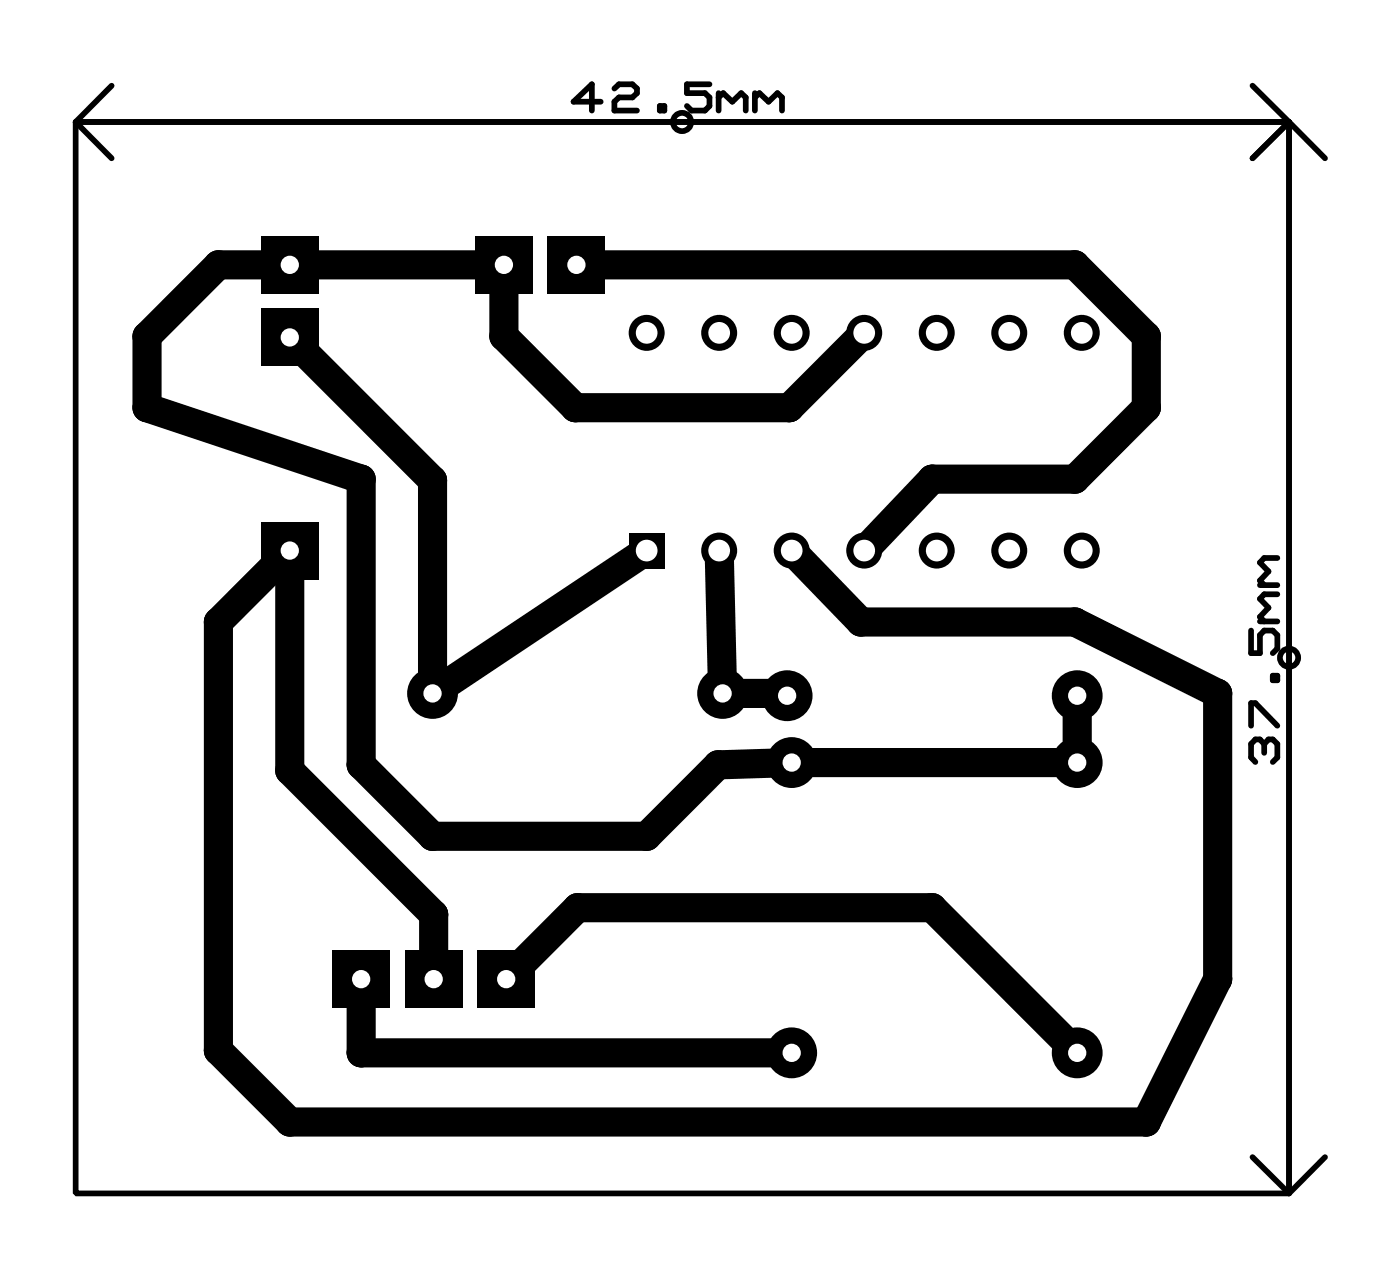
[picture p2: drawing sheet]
<svg xmlns="http://www.w3.org/2000/svg" width="49mm" height="44mm" viewBox="0 0 49 44" stroke-linecap="round" stroke-linejoin="round" font-family="sans-serif">
<path d="M10.1 11.8l5 5v7.5l7.5-5M20.2 9.3h17.4l2.5 2.5v2.5l-2.5 2.5h-5l-2.3 2.5M25.2 19.3l.1 5h2.2h.1M27.7 19.3l2.4 2.5h7.5l5 2.5v10l-2.5 5h-30l-2.5-2.5v-15l2.5-2.5v7.7l5.1 5v2.3M30.3 11.6l-2.7 2.7h-7.5l-2.5-2.5v-2.5h-10l-2.5 2.5v2.5l7.5 2.5v10l2.5 2.5h7.5l2.5-2.5 2.6-.1h10v-2.4M12.6 34.3v2.5h15.1M17.7 34.3l2.5-2.5h12.4l5.1 5" fill="none" stroke="#000" stroke-width="1"/>
<g fill="#000">
<circle cx="5.1" cy="14.3" r=".51"/>
<circle cx="5.1" cy="11.8" r=".51"/>
<circle cx="7.6" cy="9.3" r=".51"/>
<circle cx="12.6" cy="16.8" r=".51"/>
<circle cx="15.1" cy="16.8" r=".51"/>
<circle cx="17.6" cy="11.8" r=".51"/>
<circle cx="20.1" cy="14.3" r=".51"/>
<circle cx="27.6" cy="14.3" r=".51"/>
<circle cx="32.6" cy="16.8" r=".51"/>
<circle cx="37.6" cy="16.8" r=".51"/>
<circle cx="37.6" cy="9.3" r=".51"/>
<circle cx="40.1" cy="11.8" r=".51"/>
<circle cx="40.1" cy="14.3" r=".51"/>
<circle cx="7.6" cy="36.8" r=".51"/>
<circle cx="7.6" cy="21.8" r=".51"/>
<circle cx="10.1" cy="39.3" r=".51"/>
<circle cx="10.1" cy="27" r=".51"/>
<circle cx="12.6" cy="36.8" r=".51"/>
<circle cx="12.6" cy="26.8" r=".51"/>
<circle cx="15.1" cy="29.3" r=".51"/>
<circle cx="15.2" cy="32" r=".51"/>
<circle cx="20.2" cy="31.8" r=".51"/>
<circle cx="22.6" cy="29.3" r=".51"/>
<circle cx="25.1" cy="26.8" r=".51"/>
<circle cx="27.5" cy="24.3" r=".51"/>
<circle cx="30.1" cy="21.8" r=".51"/>
<circle cx="32.6" cy="31.8" r=".51"/>
<circle cx="37.6" cy="21.8" r=".51"/>
<circle cx="40.1" cy="39.3" r=".51"/>
<circle cx="42.6" cy="24.3" r=".51"/>
<circle cx="42.6" cy="34.3" r=".51"/>
</g>
<path d="M16.6 8.3h2.1v2h-2.1z" fill="#000"/>
<circle cx="17.6" cy="9.3" r=".32" fill="#fff"/>
<path d="M19.2 8.3h2v2h-2z" fill="#000"/>
<circle cx="20.2" cy="9.3" r=".32" fill="#fff"/>
<path d="M9.1 18.3h2.1v2h-2.1z" fill="#000"/>
<circle cx="10.1" cy="19.3" r=".32" fill="#fff"/>
<path d="M9.1 8.3h2.1v2h-2.1z" fill="#000"/>
<circle cx="10.1" cy="9.3" r=".32" fill="#fff"/>
<path d="M9.1 10.8h2.1v2h-2.1z" fill="#000"/>
<circle cx="10.1" cy="11.8" r=".32" fill="#fff"/>
<path d="M11.6 33.3h2.1v2h-2.1z" fill="#000"/>
<circle cx="12.6" cy="34.3" r=".32" fill="#fff"/>
<path d="M14.2 33.3h2v2h-2z" fill="#000"/>
<circle cx="15.2" cy="34.3" r=".32" fill="#fff"/>
<path d="M16.7 33.3h2v2h-2z" fill="#000"/>
<circle cx="17.7" cy="34.3" r=".32" fill="#fff"/>
<circle cx="27.7" cy="26.7" r=".89" fill="#000"/>
<circle cx="27.7" cy="26.7" r=".32" fill="#fff"/>
<circle cx="27.7" cy="36.9" r=".89" fill="#000"/>
<circle cx="27.7" cy="36.8" r=".32" fill="#fff"/>
<circle cx="37.7" cy="26.7" r=".89" fill="#000"/>
<circle cx="37.7" cy="26.7" r=".32" fill="#fff"/>
<circle cx="37.7" cy="36.9" r=".89" fill="#000"/>
<circle cx="37.7" cy="36.8" r=".32" fill="#fff"/>
<circle cx="37.7" cy="24.4" r=".89" fill="#000"/>
<circle cx="37.7" cy="24.3" r=".32" fill="#fff"/>
<circle cx="27.6" cy="24.4" r=".89" fill="#000"/>
<circle cx="27.6" cy="24.3" r=".32" fill="#fff"/>
<circle cx="25.3" cy="24.3" r=".89" fill="#000"/>
<circle cx="25.3" cy="24.3" r=".32" fill="#fff"/>
<circle cx="15.1" cy="24.3" r=".89" fill="#000"/>
<circle cx="15.1" cy="24.3" r=".32" fill="#fff"/>
<path d="M22 18.6h1.3v1.3h-1.3z" fill="#000"/>
<circle cx="22.6" cy="19.3" r=".38" fill="#fff"/>
<circle cx="25.2" cy="19.3" r=".63" fill="#000"/>
<circle cx="25.2" cy="19.3" r=".38" fill="#fff"/>
<circle cx="27.7" cy="19.3" r=".63" fill="#000"/>
<circle cx="27.7" cy="19.3" r=".38" fill="#fff"/>
<circle cx="30.3" cy="19.3" r=".63" fill="#000"/>
<circle cx="30.3" cy="19.3" r=".38" fill="#fff"/>
<circle cx="32.8" cy="19.3" r=".63" fill="#000"/>
<circle cx="32.8" cy="19.3" r=".38" fill="#fff"/>
<circle cx="35.3" cy="19.3" r=".63" fill="#000"/>
<circle cx="35.3" cy="19.3" r=".38" fill="#fff"/>
<circle cx="37.9" cy="19.3" r=".63" fill="#000"/>
<circle cx="37.9" cy="19.3" r=".38" fill="#fff"/>
<circle cx="37.9" cy="11.7" r=".63" fill="#000"/>
<circle cx="37.9" cy="11.6" r=".38" fill="#fff"/>
<circle cx="35.3" cy="11.7" r=".63" fill="#000"/>
<circle cx="35.3" cy="11.6" r=".38" fill="#fff"/>
<circle cx="32.8" cy="11.7" r=".63" fill="#000"/>
<circle cx="32.8" cy="11.6" r=".38" fill="#fff"/>
<circle cx="30.3" cy="11.7" r=".63" fill="#000"/>
<circle cx="30.3" cy="11.6" r=".38" fill="#fff"/>
<circle cx="27.7" cy="11.7" r=".63" fill="#000"/>
<circle cx="27.7" cy="11.6" r=".38" fill="#fff"/>
<circle cx="25.2" cy="11.7" r=".63" fill="#000"/>
<circle cx="25.2" cy="11.6" r=".38" fill="#fff"/>
<circle cx="22.6" cy="11.7" r=".63" fill="#000"/>
<circle cx="22.6" cy="11.6" r=".38" fill="#fff"/>
<g fill="none" stroke="#000" stroke-width=".2">
<path d="M2.6 4.3h42.5v37.5h-42.5zM2.6 4.3h42.5M2.6 4.3l1.3 1.2M3.9 3l-1.3 1.3M21 3.6h-.9l.6-.7v1M21.5 3.1l.2-.2h.4l.2 .2v.2l-.2 .1h-.4l-.2 .2v.3h.8M23.1 3.7h.2v.2h-.2zM24.8 2.9h-.7v.4h.6l.1 .1v.3l-.1 .2h-.5l-.1-.2M25.2 3.3v.6M25.2 3.4l.1-.1 .3 .3 .4-.3 .1 .1v.5M26.4 3.3v.6M26.4 3.4l.2-.1 .3 .3 .3-.3 .2 .1v.5"/>
<path d="M43.9 3l1.2 1.3M44.7 19.5h-.4l-.2 .2 .3 .3-.3 .3 .2 .2M45.1 4.3v37.5M45.1 4.3l-1.2 1.2M45.1 4.3l1.3 1.2M43.8 22.1v.8h.3v-.7l.2-.1h.3l.1 .1v.5l-.1 .2M43.8 25.4v-.8h.2l.7 .8M44.1 21.7h.6M44.1 20.5h.6M44.3 26l-.2-.1h-.1l-.2 .1v.5l.2 .2M44.3 26l.1-.1h.2l.1 .1v.5l-.1 .2M44.3 26v.3"/>
<path d="M44.6 23.6h.1v.2h-.1zM44.7 20.8h-.4l-.2 .2 .3 .3-.3 .3 .2 .1M43.9 40.5l1.2 1.3M46.4 40.5l-1.3 1.3"/>
<circle cx="23.9" cy="4.3" r=".32"/>
<circle cx="45.1" cy="23" r=".32"/>
</g>
</svg>
